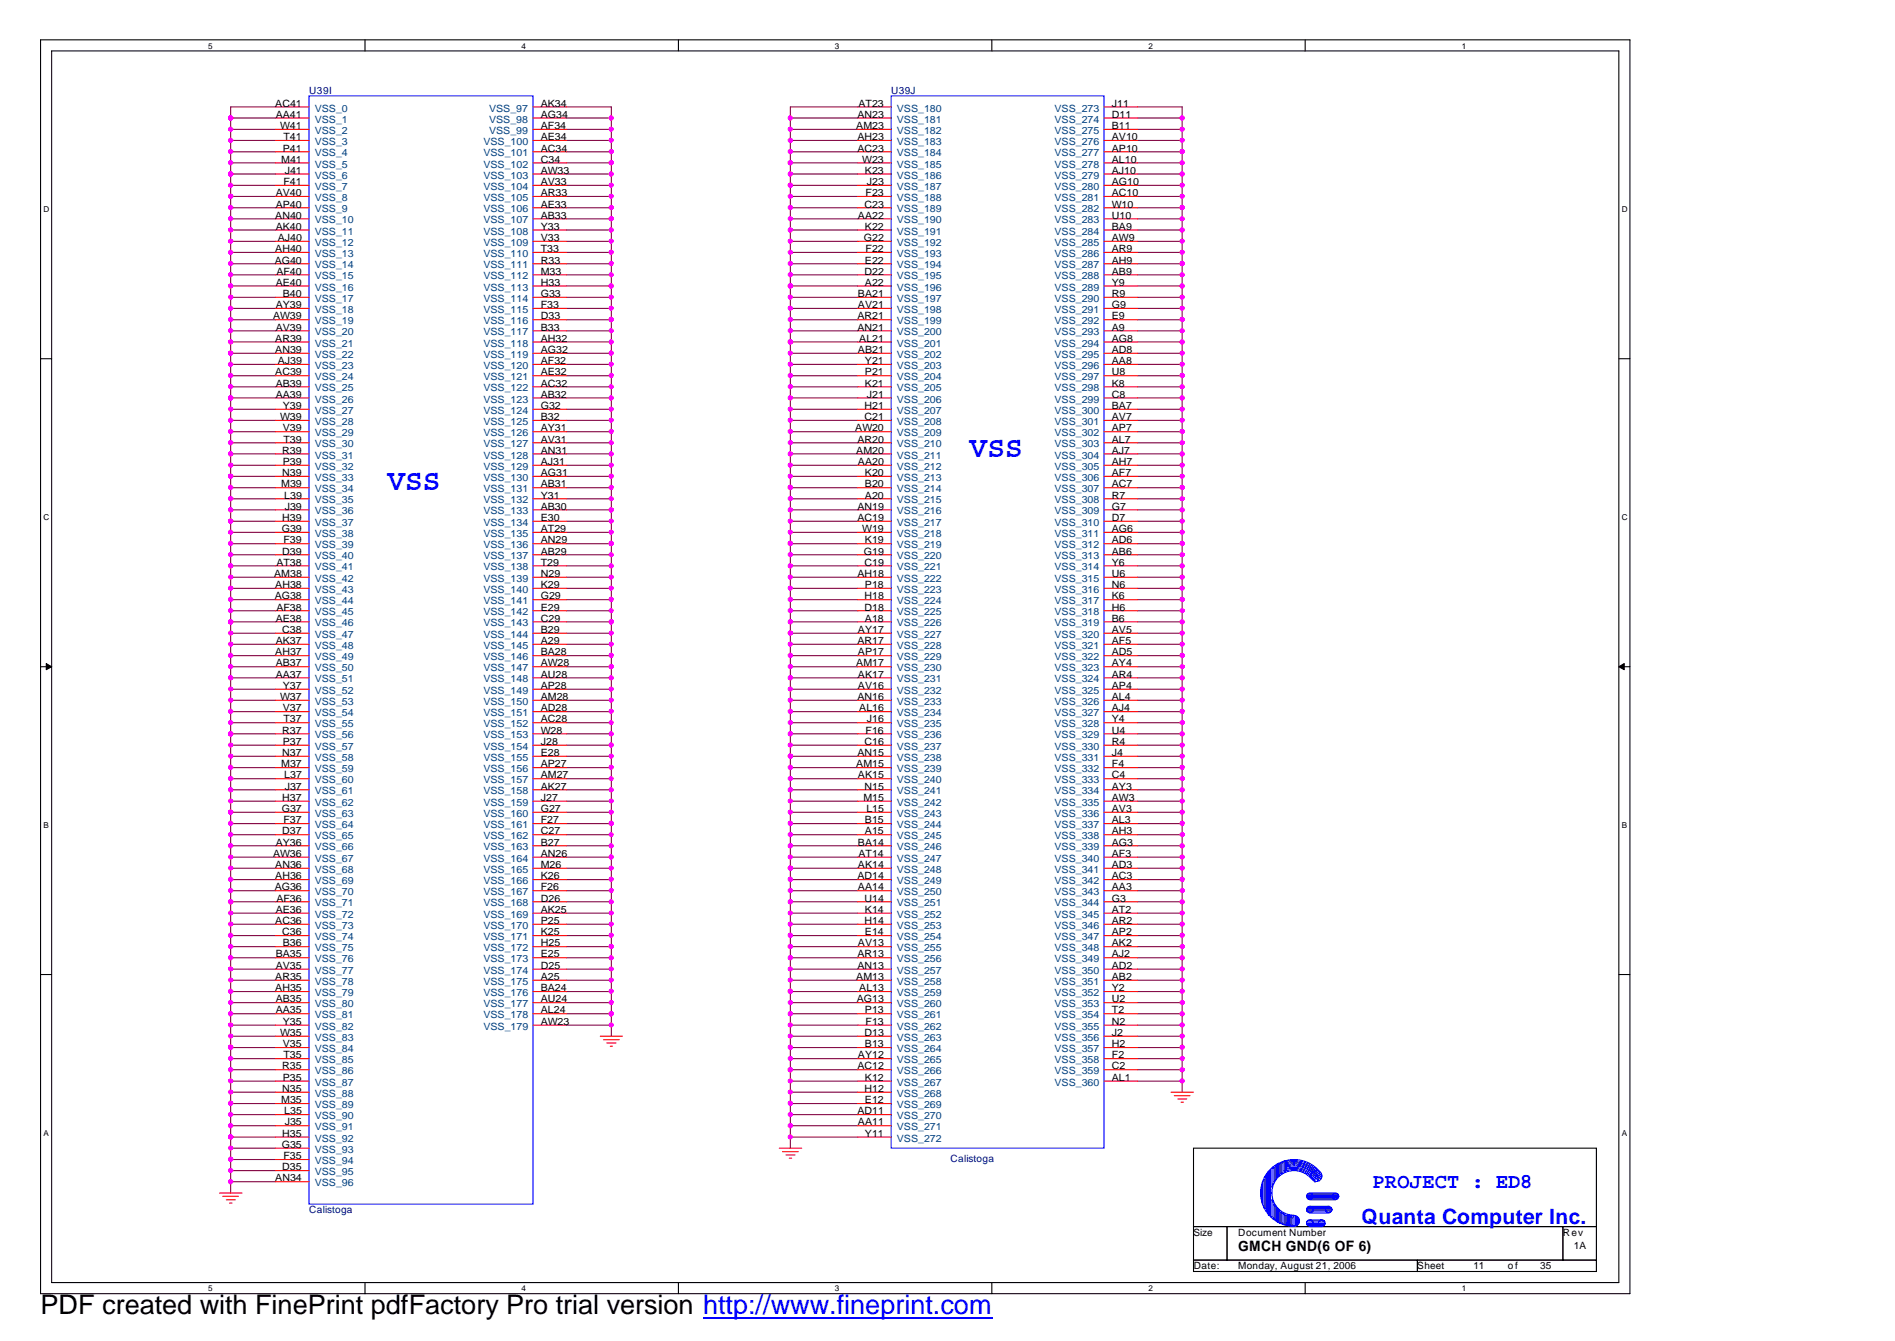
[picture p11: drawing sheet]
<svg xmlns="http://www.w3.org/2000/svg" width="297mm" height="210mm" viewBox="0 0 297 210" stroke-linecap="round" stroke-linejoin="round" font-family="sans-serif">
<defs><g id="words">
<g font-size="4.7" fill="#00f">
<text x="151.8" y="71.5">VSS</text>
<text x="60.7" y="76.7">VSS</text>
</g>
<text font-size="4.2" x="6.3" y="205.7">PDF created with FinePrint pdfFactory Pro trial version http://www.fineprint.com</text>
<g font-size="3.3" fill="#00f">
<text x="214.9" y="185.9">PROJECT : ED8</text>
<text x="213.1" y="191.6">Quanta Computer Inc.</text>
</g>
<text font-size="2.2" x="193.8" y="195.8">GMCH GND(6 OF 6)</text>
<g font-size="1.6">
<text x="43.1" y="16.7">AC41</text>
<text x="84.7" y="16.7">AK34</text>
<text x="134.4" y="16.7">AT23</text>
<text x="174.1" y="16.7">J11</text>
<text x="43.2" y="18.4">AA41</text>
<text x="43.9" y="20.2">W41</text>
<text x="44.3" y="23.7">P41</text>
<text x="44.4" y="21.9">T41</text>
<text x="84.7" y="20.2">AF34</text>
<text x="84.7" y="21.9">AE34</text>
<text x="84.7" y="23.7">AC34</text>
<text x="84.7" y="18.4">AG34</text>
<text x="134.1" y="20.2">AM23</text>
<text x="134.2" y="18.4">AN23</text>
<text x="134.2" y="21.9">AH23</text>
<text x="134.2" y="23.7">AC23</text>
<text x="174.1" y="18.4">D11</text>
<text x="174.1" y="20.2">B11</text>
<text x="174.1" y="21.9">AV10</text>
<text x="174.1" y="23.7">AP10</text>
<text x="44" y="25.5">M41</text>
<text x="44.4" y="29">F41</text>
<text x="44.6" y="27.2">J41</text>
<text x="84.7" y="25.5">C34</text>
<text x="84.7" y="27.2">AW33</text>
<text x="84.7" y="29">AV33</text>
<text x="135" y="25.5">W23</text>
<text x="135.4" y="27.2">K23</text>
<text x="135.7" y="29">J23</text>
<text x="174.1" y="29">AG10</text>
<text x="174.1" y="25.5">AL10</text>
<text x="174.1" y="27.2">AJ10</text>
<text x="43.1" y="34.2">AN40</text>
<text x="43.2" y="30.7">AV40</text>
<text x="43.2" y="32.5">AP40</text>
<text x="43.2" y="36">AK40</text>
<text x="84.7" y="30.7">AR33</text>
<text x="84.7" y="32.5">AE33</text>
<text x="84.7" y="34.2">AB33</text>
<text x="84.7" y="36">Y33</text>
<text x="134.3" y="34.2">AA22</text>
<text x="135.3" y="32.5">C23</text>
<text x="135.4" y="36">K22</text>
<text x="135.5" y="30.7">F23</text>
<text x="174.1" y="30.7">AC10</text>
<text x="174.1" y="32.5">W10</text>
<text x="174.1" y="34.2">U10</text>
<text x="174.1" y="36">BA9</text>
<text x="43" y="41.2">AG40</text>
<text x="43.1" y="39.5">AH40</text>
<text x="43.5" y="37.7">AJ40</text>
<text x="84.7" y="37.7">V33</text>
<text x="84.7" y="39.5">T33</text>
<text x="84.7" y="41.2">R33</text>
<text x="135.3" y="37.7">G22</text>
<text x="135.4" y="41.2">E22</text>
<text x="135.5" y="39.5">F22</text>
<text x="174.1" y="37.7">AW9</text>
<text x="174.1" y="39.5">AR9</text>
<text x="174.1" y="41.2">AH9</text>
<text x="43.2" y="44.7">AE40</text>
<text x="43.3" y="43">AF40</text>
<text x="44.3" y="46.5">B40</text>
<text x="84.7" y="43">M33</text>
<text x="84.7" y="44.7">H33</text>
<text x="84.7" y="46.5">G33</text>
<text x="134.3" y="46.5">BA21</text>
<text x="135.3" y="43">D22</text>
<text x="135.4" y="44.7">A22</text>
<text x="174.1" y="43">AB9</text>
<text x="174.1" y="44.7">Y9</text>
<text x="174.1" y="46.5">R9</text>
<text x="42.8" y="50">AW39</text>
<text x="43.1" y="53.5">AR39</text>
<text x="43.2" y="48.2">AY39</text>
<text x="43.2" y="51.7">AV39</text>
<text x="84.7" y="48.2">F33</text>
<text x="84.7" y="50">D33</text>
<text x="84.7" y="51.7">B33</text>
<text x="84.7" y="53.5">AH32</text>
<text x="134.2" y="50">AR21</text>
<text x="134.2" y="51.7">AN21</text>
<text x="134.3" y="48.2">AV21</text>
<text x="134.5" y="53.5">AL21</text>
<text x="174.1" y="48.2">G9</text>
<text x="174.1" y="50">E9</text>
<text x="174.1" y="51.7">A9</text>
<text x="174.1" y="53.5">AG8</text>
<text x="43.1" y="55.3">AN39</text>
<text x="43.1" y="58.8">AC39</text>
<text x="43.5" y="57">AJ39</text>
<text x="84.7" y="55.3">AG32</text>
<text x="84.7" y="57">AF32</text>
<text x="84.7" y="58.8">AE32</text>
<text x="134.3" y="55.3">AB21</text>
<text x="135.4" y="57">Y21</text>
<text x="135.4" y="58.8">P21</text>
<text x="174.1" y="55.3">AD8</text>
<text x="174.1" y="57">AA8</text>
<text x="174.1" y="58.8">U8</text>
<text x="43.2" y="60.5">AB39</text>
<text x="43.2" y="62.2">AA39</text>
<text x="43.9" y="65.8">W39</text>
<text x="44.3" y="64">Y39</text>
<text x="84.7" y="60.5">AC32</text>
<text x="84.7" y="62.2">AB32</text>
<text x="84.7" y="64">G32</text>
<text x="84.7" y="65.8">B32</text>
<text x="135.3" y="64">H21</text>
<text x="135.3" y="65.8">C21</text>
<text x="135.4" y="60.5">K21</text>
<text x="135.7" y="62.2">J21</text>
<text x="174.1" y="60.5">K8</text>
<text x="174.1" y="62.2">C8</text>
<text x="174.1" y="64">BA7</text>
<text x="174.1" y="65.8">AV7</text>
<text x="44.2" y="71">R39</text>
<text x="44.3" y="67.5">V39</text>
<text x="44.4" y="69.3">T39</text>
<text x="84.7" y="67.5">AY31</text>
<text x="84.7" y="69.3">AV31</text>
<text x="84.7" y="71">AN31</text>
<text x="133.9" y="67.5">AW20</text>
<text x="134.1" y="71">AM20</text>
<text x="134.2" y="69.3">AR20</text>
<text x="174.1" y="67.5">AP7</text>
<text x="174.1" y="69.3">AL7</text>
<text x="174.1" y="71">AJ7</text>
<text x="44" y="76.3">M39</text>
<text x="44.2" y="74.5">N39</text>
<text x="44.3" y="72.8">P39</text>
<text x="84.7" y="72.8">AJ31</text>
<text x="84.7" y="74.5">AG31</text>
<text x="84.7" y="76.3">AB31</text>
<text x="134.3" y="72.8">AA20</text>
<text x="135.4" y="74.5">K20</text>
<text x="135.4" y="76.3">B20</text>
<text x="174.1" y="72.8">AH7</text>
<text x="174.1" y="74.5">AF7</text>
<text x="174.1" y="76.3">AC7</text>
<text x="44.1" y="83.3">G39</text>
<text x="44.2" y="81.5">H39</text>
<text x="44.5" y="78">L39</text>
<text x="44.6" y="79.8">J39</text>
<text x="84.7" y="78">Y31</text>
<text x="84.7" y="79.8">AB30</text>
<text x="84.7" y="81.5">E30</text>
<text x="84.7" y="83.3">AT29</text>
<text x="134.2" y="79.8">AN19</text>
<text x="134.2" y="81.5">AC19</text>
<text x="135" y="83.3">W19</text>
<text x="135.4" y="78">A20</text>
<text x="174.1" y="78">R7</text>
<text x="174.1" y="79.8">G7</text>
<text x="174.1" y="81.5">D7</text>
<text x="174.1" y="83.3">AG6</text>
<text x="43.3" y="88.5">AT38</text>
<text x="44.2" y="86.8">D39</text>
<text x="44.4" y="85.1">F39</text>
<text x="84.7" y="85.1">AN29</text>
<text x="84.7" y="86.8">AB29</text>
<text x="84.7" y="88.5">T29</text>
<text x="135.3" y="86.8">G19</text>
<text x="135.3" y="88.5">C19</text>
<text x="135.4" y="85.1">K19</text>
<text x="174.1" y="85.1">AD6</text>
<text x="174.1" y="86.8">AB6</text>
<text x="174.1" y="88.5">Y6</text>
<text x="42.9" y="90.3">AM38</text>
<text x="43" y="93.8">AG38</text>
<text x="43.1" y="92">AH38</text>
<text x="43.3" y="95.6">AF38</text>
<text x="84.7" y="90.3">N29</text>
<text x="84.7" y="92">K29</text>
<text x="84.7" y="93.8">G29</text>
<text x="84.7" y="95.6">E29</text>
<text x="134.2" y="90.3">AH18</text>
<text x="135.3" y="93.8">H18</text>
<text x="135.3" y="95.6">D18</text>
<text x="135.4" y="92">P18</text>
<text x="174.1" y="90.3">U6</text>
<text x="174.1" y="92">N6</text>
<text x="174.1" y="93.8">K6</text>
<text x="174.1" y="95.6">H6</text>
<text x="43.2" y="97.3">AE38</text>
<text x="43.2" y="100.8">AK37</text>
<text x="44.2" y="99.1">C38</text>
<text x="84.7" y="97.3">C29</text>
<text x="84.7" y="99.1">B29</text>
<text x="84.7" y="100.8">A29</text>
<text x="134.2" y="100.8">AR17</text>
<text x="134.3" y="99.1">AY17</text>
<text x="135.4" y="97.3">A18</text>
<text x="174.1" y="97.3">B6</text>
<text x="174.1" y="99.1">AV5</text>
<text x="174.1" y="100.8">AF5</text>
<text x="43.1" y="102.6">AH37</text>
<text x="43.2" y="104.3">AB37</text>
<text x="43.2" y="106.1">AA37</text>
<text x="44.3" y="107.8">Y37</text>
<text x="84.7" y="102.6">BA28</text>
<text x="84.7" y="104.3">AW28</text>
<text x="84.7" y="106.1">AU28</text>
<text x="84.7" y="107.8">AP28</text>
<text x="134.1" y="104.3">AM17</text>
<text x="134.3" y="102.6">AP17</text>
<text x="134.3" y="106.1">AK17</text>
<text x="134.3" y="107.8">AV16</text>
<text x="174.1" y="102.6">AD5</text>
<text x="174.1" y="104.3">AY4</text>
<text x="174.1" y="106.1">AR4</text>
<text x="174.1" y="107.8">AP4</text>
<text x="43.9" y="109.6">W37</text>
<text x="44.3" y="111.4">V37</text>
<text x="44.4" y="113.1">T37</text>
<text x="84.7" y="109.6">AM28</text>
<text x="84.7" y="111.4">AD28</text>
<text x="84.7" y="113.1">AC28</text>
<text x="134.2" y="109.6">AN16</text>
<text x="134.5" y="111.4">AL16</text>
<text x="135.7" y="113.1">J16</text>
<text x="174.1" y="109.6">AL4</text>
<text x="174.1" y="111.4">AJ4</text>
<text x="174.1" y="113.1">Y4</text>
<text x="44.2" y="114.8">R37</text>
<text x="44.2" y="118.3">N37</text>
<text x="44.3" y="116.6">P37</text>
<text x="84.7" y="114.8">W28</text>
<text x="84.7" y="116.6">J28</text>
<text x="84.7" y="118.3">E28</text>
<text x="134.2" y="118.3">AN15</text>
<text x="135.3" y="116.6">C16</text>
<text x="135.5" y="114.8">F16</text>
<text x="174.1" y="114.8">U4</text>
<text x="174.1" y="116.6">R4</text>
<text x="174.1" y="118.3">J4</text>
<text x="44" y="120.1">M37</text>
<text x="44.2" y="125.4">H37</text>
<text x="44.5" y="121.8">L37</text>
<text x="44.6" y="123.6">J37</text>
<text x="84.7" y="120.1">AP27</text>
<text x="84.7" y="121.8">AM27</text>
<text x="84.7" y="123.6">AK27</text>
<text x="84.7" y="125.4">J27</text>
<text x="134.1" y="120.1">AM15</text>
<text x="134.3" y="121.8">AK15</text>
<text x="135.2" y="125.4">M15</text>
<text x="135.3" y="123.6">N15</text>
<text x="174.1" y="120.1">F4</text>
<text x="174.1" y="121.8">C4</text>
<text x="174.1" y="123.6">AY3</text>
<text x="174.1" y="125.4">AW3</text>
<text x="44.1" y="127.1">G37</text>
<text x="44.2" y="130.6">D37</text>
<text x="44.4" y="128.9">F37</text>
<text x="84.7" y="127.1">G27</text>
<text x="84.7" y="128.9">F27</text>
<text x="84.7" y="130.6">C27</text>
<text x="135.4" y="128.9">B15</text>
<text x="135.4" y="130.6">A15</text>
<text x="135.6" y="127.1">L15</text>
<text x="174.1" y="127.1">AV3</text>
<text x="174.1" y="128.9">AL3</text>
<text x="174.1" y="130.6">AH3</text>
<text x="42.8" y="134.1">AW36</text>
<text x="43.1" y="135.9">AN36</text>
<text x="43.1" y="137.6">AH36</text>
<text x="43.2" y="132.3">AY36</text>
<text x="84.7" y="132.3">B27</text>
<text x="84.7" y="134.1">AN26</text>
<text x="84.7" y="135.9">M26</text>
<text x="84.7" y="137.6">K26</text>
<text x="134.2" y="137.6">AD14</text>
<text x="134.3" y="132.3">BA14</text>
<text x="134.3" y="135.9">AK14</text>
<text x="134.4" y="134.1">AT14</text>
<text x="174.1" y="132.3">AG3</text>
<text x="174.1" y="134.1">AF3</text>
<text x="174.1" y="135.9">AD3</text>
<text x="174.1" y="137.6">AC3</text>
<text x="43" y="139.4">AG36</text>
<text x="43.2" y="142.9">AE36</text>
<text x="43.3" y="141.1">AF36</text>
<text x="84.7" y="139.4">F26</text>
<text x="84.7" y="141.1">D26</text>
<text x="84.7" y="142.9">AK25</text>
<text x="134.3" y="139.4">AA14</text>
<text x="135.3" y="141.1">U14</text>
<text x="135.4" y="142.9">K14</text>
<text x="174.1" y="139.4">AA3</text>
<text x="174.1" y="141.1">G3</text>
<text x="174.1" y="142.9">AT2</text>
<text x="43.1" y="144.6">AC36</text>
<text x="43.2" y="149.9">BA35</text>
<text x="44.2" y="146.4">C36</text>
<text x="44.3" y="148.1">B36</text>
<text x="84.7" y="144.6">P25</text>
<text x="84.7" y="146.4">K25</text>
<text x="84.7" y="148.1">H25</text>
<text x="84.7" y="149.9">E25</text>
<text x="134.2" y="149.9">AR13</text>
<text x="134.3" y="148.1">AV13</text>
<text x="135.3" y="144.6">H14</text>
<text x="135.4" y="146.4">E14</text>
<text x="174.1" y="144.6">AR2</text>
<text x="174.1" y="146.4">AP2</text>
<text x="174.1" y="148.1">AK2</text>
<text x="174.1" y="149.9">AJ2</text>
<text x="43.1" y="153.4">AR35</text>
<text x="43.1" y="155.2">AH35</text>
<text x="43.2" y="151.7">AV35</text>
<text x="84.7" y="151.7">D25</text>
<text x="84.7" y="153.4">A25</text>
<text x="84.7" y="155.2">BA24</text>
<text x="134.1" y="153.4">AM13</text>
<text x="134.2" y="151.7">AN13</text>
<text x="134.5" y="155.2">AL13</text>
<text x="174.1" y="151.7">AD2</text>
<text x="174.1" y="153.4">AB2</text>
<text x="174.1" y="155.2">Y2</text>
<text x="43.2" y="156.9">AB35</text>
<text x="43.2" y="158.6">AA35</text>
<text x="44.3" y="160.4">Y35</text>
<text x="84.7" y="156.9">AU24</text>
<text x="84.7" y="158.6">AL24</text>
<text x="84.7" y="160.4">AW23</text>
<text x="134.2" y="156.9">AG13</text>
<text x="135.4" y="158.6">P13</text>
<text x="135.5" y="160.4">F13</text>
<text x="174.1" y="156.9">U2</text>
<text x="174.1" y="158.6">T2</text>
<text x="174.1" y="160.4">N2</text>
<text x="43.9" y="162.2">W35</text>
<text x="44.2" y="167.4">R35</text>
<text x="44.3" y="163.9">V35</text>
<text x="44.4" y="165.7">T35</text>
<text x="134.2" y="167.4">AC12</text>
<text x="134.3" y="165.7">AY12</text>
<text x="135.3" y="162.2">D13</text>
<text x="135.4" y="163.9">B13</text>
<text x="174.1" y="162.2">J2</text>
<text x="174.1" y="163.9">H2</text>
<text x="174.1" y="165.7">F2</text>
<text x="174.1" y="167.4">C2</text>
<text x="44" y="172.7">M35</text>
<text x="44.2" y="170.9">N35</text>
<text x="44.3" y="169.2">P35</text>
<text x="135.3" y="170.9">H12</text>
<text x="135.4" y="169.2">K12</text>
<text x="135.4" y="172.7">E12</text>
<text x="174.1" y="169.2">AL1</text>
<text x="44.1" y="179.7">G35</text>
<text x="44.2" y="177.9">H35</text>
<text x="44.5" y="174.4">L35</text>
<text x="44.6" y="176.2">J35</text>
<text x="134.2" y="174.4">AD11</text>
<text x="134.3" y="176.2">AA11</text>
<text x="135.4" y="177.9">Y11</text>
<text x="43.1" y="184.9">AN34</text>
<text x="44.2" y="183.2">D35</text>
<text x="44.4" y="181.5">F35</text>
<text x="186.9" y="193.4">Size</text>
<text x="193.9" y="193.4">Document Number</text>
<text x="244.7" y="193.4">Rev</text>
<text x="246.4" y="195.6">1A</text>
<text x="186.9" y="198.7">Date:</text>
<text x="193.8" y="198.7">Monday, August 21, 2006</text>
<text x="221.9" y="198.7">Sheet</text>
<text x="230.7" y="198.7">11</text>
<text x="236.1" y="198.7">o f</text>
<text x="241.2" y="198.7">35</text>
</g>
<g font-size="1.6" fill="#000080">
<text x="48.4" y="14.7">U39I</text>
<text x="139.5" y="14.7">U39J</text>
<text x="148.8" y="181.9">Calistoga</text>
<text x="48.4" y="189.9">Calistoga</text>
</g>
<g font-size="1.6" fill="#004080">
<text x="49.3" y="17.5">VSS_0</text>
<text x="76.6" y="17.5">VSS_97</text>
<text x="140.4" y="17.5">VSS_180</text>
<text x="165.1" y="17.5">VSS_273</text>
<text x="49.3" y="19.2">VSS_1</text>
<text x="49.3" y="21">VSS_2</text>
<text x="49.3" y="22.7">VSS_3</text>
<text x="75.7" y="22.7">VSS_100</text>
<text x="76.6" y="21">VSS_99</text>
<text x="76.6" y="19.2">VSS_98</text>
<text x="140.4" y="19.2">VSS_181</text>
<text x="140.4" y="21">VSS_182</text>
<text x="140.4" y="22.7">VSS_183</text>
<text x="165.1" y="19.2">VSS_274</text>
<text x="165.1" y="21">VSS_275</text>
<text x="165.1" y="22.7">VSS_276</text>
<text x="49.3" y="24.5">VSS_4</text>
<text x="49.3" y="26.2">VSS_5</text>
<text x="49.3" y="28">VSS_6</text>
<text x="49.3" y="29.7">VSS_7</text>
<text x="75.7" y="24.5">VSS_101</text>
<text x="75.7" y="26.2">VSS_102</text>
<text x="75.7" y="28">VSS_103</text>
<text x="75.7" y="29.7">VSS_104</text>
<text x="140.4" y="24.5">VSS_184</text>
<text x="140.4" y="26.2">VSS_185</text>
<text x="140.4" y="28">VSS_186</text>
<text x="140.4" y="29.7">VSS_187</text>
<text x="165.1" y="29.7">VSS_280</text>
<text x="165.1" y="26.2">VSS_278</text>
<text x="165.1" y="28">VSS_279</text>
<text x="165.1" y="24.5">VSS_277</text>
<text x="49.3" y="31.5">VSS_8</text>
<text x="49.3" y="33.2">VSS_9</text>
<text x="49.3" y="35">VSS_10</text>
<text x="75.7" y="31.5">VSS_105</text>
<text x="75.7" y="33.2">VSS_106</text>
<text x="75.7" y="35">VSS_107</text>
<text x="140.4" y="31.5">VSS_188</text>
<text x="140.4" y="33.2">VSS_189</text>
<text x="140.4" y="35">VSS_190</text>
<text x="165.1" y="31.5">VSS_281</text>
<text x="165.1" y="33.2">VSS_282</text>
<text x="165.1" y="35">VSS_283</text>
<text x="49.3" y="36.7">VSS_11</text>
<text x="49.3" y="38.5">VSS_12</text>
<text x="49.3" y="40.2">VSS_13</text>
<text x="75.7" y="36.7">VSS_108</text>
<text x="75.7" y="38.5">VSS_109</text>
<text x="75.7" y="40.2">VSS_110</text>
<text x="140.4" y="36.7">VSS_191</text>
<text x="140.4" y="38.5">VSS_192</text>
<text x="140.4" y="40.2">VSS_193</text>
<text x="165.1" y="38.5">VSS_285</text>
<text x="165.1" y="40.2">VSS_286</text>
<text x="165.1" y="36.7">VSS_284</text>
<text x="49.3" y="42">VSS_14</text>
<text x="49.3" y="43.7">VSS_15</text>
<text x="49.3" y="45.5">VSS_16</text>
<text x="49.3" y="47.3">VSS_17</text>
<text x="75.7" y="42">VSS_111</text>
<text x="75.7" y="43.7">VSS_112</text>
<text x="75.7" y="45.5">VSS_113</text>
<text x="75.7" y="47.3">VSS_114</text>
<text x="140.4" y="42">VSS_194</text>
<text x="140.4" y="43.7">VSS_195</text>
<text x="140.4" y="45.5">VSS_196</text>
<text x="140.4" y="47.3">VSS_197</text>
<text x="165.1" y="42">VSS_287</text>
<text x="165.1" y="43.7">VSS_288</text>
<text x="165.1" y="45.5">VSS_289</text>
<text x="165.1" y="47.3">VSS_290</text>
<text x="49.3" y="49">VSS_18</text>
<text x="49.3" y="50.8">VSS_19</text>
<text x="49.3" y="52.5">VSS_20</text>
<text x="75.7" y="49">VSS_115</text>
<text x="75.7" y="50.8">VSS_116</text>
<text x="75.7" y="52.5">VSS_117</text>
<text x="140.4" y="49">VSS_198</text>
<text x="140.4" y="50.8">VSS_199</text>
<text x="140.4" y="52.5">VSS_200</text>
<text x="165.1" y="49">VSS_291</text>
<text x="165.1" y="50.8">VSS_292</text>
<text x="165.1" y="52.5">VSS_293</text>
<text x="49.3" y="54.2">VSS_21</text>
<text x="49.3" y="56">VSS_22</text>
<text x="49.3" y="57.8">VSS_23</text>
<text x="49.3" y="59.5">VSS_24</text>
<text x="75.7" y="54.2">VSS_118</text>
<text x="75.7" y="56">VSS_119</text>
<text x="75.7" y="57.8">VSS_120</text>
<text x="75.7" y="59.5">VSS_121</text>
<text x="140.4" y="54.2">VSS_201</text>
<text x="140.4" y="56">VSS_202</text>
<text x="140.4" y="57.8">VSS_203</text>
<text x="140.4" y="59.5">VSS_204</text>
<text x="165.1" y="54.2">VSS_294</text>
<text x="165.1" y="56">VSS_295</text>
<text x="165.1" y="57.8">VSS_296</text>
<text x="165.1" y="59.5">VSS_297</text>
<text x="49.3" y="61.3">VSS_25</text>
<text x="49.3" y="63">VSS_26</text>
<text x="49.3" y="64.8">VSS_27</text>
<text x="75.7" y="61.3">VSS_122</text>
<text x="75.7" y="63">VSS_123</text>
<text x="75.7" y="64.8">VSS_124</text>
<text x="140.4" y="61.3">VSS_205</text>
<text x="140.4" y="63">VSS_206</text>
<text x="140.4" y="64.8">VSS_207</text>
<text x="165.1" y="61.3">VSS_298</text>
<text x="165.1" y="63">VSS_299</text>
<text x="165.1" y="64.8">VSS_300</text>
<text x="49.3" y="66.5">VSS_28</text>
<text x="49.3" y="68.3">VSS_29</text>
<text x="49.3" y="70">VSS_30</text>
<text x="49.3" y="71.8">VSS_31</text>
<text x="75.7" y="66.5">VSS_125</text>
<text x="75.7" y="68.3">VSS_126</text>
<text x="75.7" y="70">VSS_127</text>
<text x="75.7" y="71.8">VSS_128</text>
<text x="140.4" y="66.5">VSS_208</text>
<text x="140.4" y="68.3">VSS_209</text>
<text x="140.4" y="70">VSS_210</text>
<text x="140.4" y="71.8">VSS_211</text>
<text x="165.1" y="66.5">VSS_301</text>
<text x="165.1" y="68.3">VSS_302</text>
<text x="165.1" y="70">VSS_303</text>
<text x="165.1" y="71.8">VSS_304</text>
<text x="49.3" y="73.5">VSS_32</text>
<text x="49.3" y="75.3">VSS_33</text>
<text x="49.3" y="77.1">VSS_34</text>
<text x="75.7" y="73.5">VSS_129</text>
<text x="75.7" y="75.3">VSS_130</text>
<text x="75.7" y="77.1">VSS_131</text>
<text x="140.4" y="73.5">VSS_212</text>
<text x="140.4" y="75.3">VSS_213</text>
<text x="140.4" y="77.1">VSS_214</text>
<text x="165.1" y="73.5">VSS_305</text>
<text x="165.1" y="75.3">VSS_306</text>
<text x="165.1" y="77.1">VSS_307</text>
<text x="49.3" y="78.8">VSS_35</text>
<text x="49.3" y="80.5">VSS_36</text>
<text x="49.3" y="82.3">VSS_37</text>
<text x="75.7" y="78.8">VSS_132</text>
<text x="75.7" y="80.5">VSS_133</text>
<text x="75.7" y="82.3">VSS_134</text>
<text x="140.4" y="78.8">VSS_215</text>
<text x="140.4" y="80.5">VSS_216</text>
<text x="140.4" y="82.3">VSS_217</text>
<text x="165.1" y="78.8">VSS_308</text>
<text x="165.1" y="80.5">VSS_309</text>
<text x="165.1" y="82.3">VSS_310</text>
<text x="49.3" y="84">VSS_38</text>
<text x="49.3" y="85.8">VSS_39</text>
<text x="49.3" y="87.6">VSS_40</text>
<text x="49.3" y="89.3">VSS_41</text>
<text x="75.7" y="84">VSS_135</text>
<text x="75.7" y="85.8">VSS_136</text>
<text x="75.7" y="87.6">VSS_137</text>
<text x="75.7" y="89.3">VSS_138</text>
<text x="140.4" y="84">VSS_218</text>
<text x="140.4" y="85.8">VSS_219</text>
<text x="140.4" y="87.6">VSS_220</text>
<text x="140.4" y="89.3">VSS_221</text>
<text x="165.1" y="84">VSS_311</text>
<text x="165.1" y="85.8">VSS_312</text>
<text x="165.1" y="87.6">VSS_313</text>
<text x="165.1" y="89.3">VSS_314</text>
<text x="49.3" y="91.1">VSS_42</text>
<text x="49.3" y="92.8">VSS_43</text>
<text x="49.3" y="94.6">VSS_44</text>
<text x="75.7" y="91.1">VSS_139</text>
<text x="75.7" y="92.8">VSS_140</text>
<text x="75.7" y="94.6">VSS_141</text>
<text x="140.4" y="91.1">VSS_222</text>
<text x="140.4" y="92.8">VSS_223</text>
<text x="140.4" y="94.6">VSS_224</text>
<text x="165.1" y="91.1">VSS_315</text>
<text x="165.1" y="92.8">VSS_316</text>
<text x="165.1" y="94.6">VSS_317</text>
<text x="49.3" y="96.3">VSS_45</text>
<text x="49.3" y="98.1">VSS_46</text>
<text x="49.3" y="99.8">VSS_47</text>
<text x="49.3" y="101.6">VSS_48</text>
<text x="75.7" y="96.3">VSS_142</text>
<text x="75.7" y="98.1">VSS_143</text>
<text x="75.7" y="99.8">VSS_144</text>
<text x="75.7" y="101.6">VSS_145</text>
<text x="140.4" y="96.3">VSS_225</text>
<text x="140.4" y="98.1">VSS_226</text>
<text x="140.4" y="99.8">VSS_227</text>
<text x="140.4" y="101.6">VSS_228</text>
<text x="165.1" y="96.3">VSS_318</text>
<text x="165.1" y="98.1">VSS_319</text>
<text x="165.1" y="99.8">VSS_320</text>
<text x="165.1" y="101.6">VSS_321</text>
<text x="49.3" y="103.3">VSS_49</text>
<text x="49.3" y="105.1">VSS_50</text>
<text x="49.3" y="106.8">VSS_51</text>
<text x="75.7" y="103.3">VSS_146</text>
<text x="75.7" y="105.1">VSS_147</text>
<text x="75.7" y="106.8">VSS_148</text>
<text x="140.4" y="103.3">VSS_229</text>
<text x="140.4" y="105.1">VSS_230</text>
<text x="140.4" y="106.8">VSS_231</text>
<text x="165.1" y="103.3">VSS_322</text>
<text x="165.1" y="105.1">VSS_323</text>
<text x="165.1" y="106.8">VSS_324</text>
<text x="49.3" y="108.6">VSS_52</text>
<text x="49.3" y="110.3">VSS_53</text>
<text x="49.3" y="112.1">VSS_54</text>
<text x="49.3" y="113.8">VSS_55</text>
<text x="75.7" y="108.6">VSS_149</text>
<text x="75.7" y="110.3">VSS_150</text>
<text x="75.7" y="112.1">VSS_151</text>
<text x="75.7" y="113.8">VSS_152</text>
<text x="140.4" y="108.6">VSS_232</text>
<text x="140.4" y="110.3">VSS_233</text>
<text x="140.4" y="112.1">VSS_234</text>
<text x="140.4" y="113.8">VSS_235</text>
<text x="165.1" y="108.6">VSS_325</text>
<text x="165.1" y="110.3">VSS_326</text>
<text x="165.1" y="112.1">VSS_327</text>
<text x="165.1" y="113.8">VSS_328</text>
<text x="49.3" y="115.6">VSS_56</text>
<text x="49.3" y="117.4">VSS_57</text>
<text x="49.3" y="119.1">VSS_58</text>
<text x="75.7" y="115.6">VSS_153</text>
<text x="75.7" y="117.4">VSS_154</text>
<text x="75.7" y="119.1">VSS_155</text>
<text x="140.4" y="115.6">VSS_236</text>
<text x="140.4" y="117.4">VSS_237</text>
<text x="140.4" y="119.1">VSS_238</text>
<text x="165.1" y="115.6">VSS_329</text>
<text x="165.1" y="117.4">VSS_330</text>
<text x="165.1" y="119.1">VSS_331</text>
<text x="49.3" y="120.9">VSS_59</text>
<text x="49.3" y="122.6">VSS_60</text>
<text x="49.3" y="124.3">VSS_61</text>
<text x="75.7" y="120.9">VSS_156</text>
<text x="75.7" y="122.6">VSS_157</text>
<text x="75.7" y="124.3">VSS_158</text>
<text x="140.4" y="120.9">VSS_239</text>
<text x="140.4" y="122.6">VSS_240</text>
<text x="140.4" y="124.3">VSS_241</text>
<text x="165.1" y="120.9">VSS_332</text>
<text x="165.1" y="122.6">VSS_333</text>
<text x="165.1" y="124.3">VSS_334</text>
<text x="49.3" y="126.1">VSS_62</text>
<text x="49.3" y="127.9">VSS_63</text>
<text x="49.3" y="129.6">VSS_64</text>
<text x="49.3" y="131.4">VSS_65</text>
<text x="75.7" y="126.1">VSS_159</text>
<text x="75.7" y="127.9">VSS_160</text>
<text x="75.7" y="129.6">VSS_161</text>
<text x="75.7" y="131.4">VSS_162</text>
<text x="140.4" y="126.1">VSS_242</text>
<text x="140.4" y="127.9">VSS_243</text>
<text x="140.4" y="129.6">VSS_244</text>
<text x="140.4" y="131.4">VSS_245</text>
<text x="165.1" y="126.1">VSS_335</text>
<text x="165.1" y="127.9">VSS_336</text>
<text x="165.1" y="129.6">VSS_337</text>
<text x="165.1" y="131.4">VSS_338</text>
<text x="49.3" y="133.1">VSS_66</text>
<text x="49.3" y="134.9">VSS_67</text>
<text x="49.3" y="136.6">VSS_68</text>
<text x="75.7" y="133.1">VSS_163</text>
<text x="75.7" y="134.9">VSS_164</text>
<text x="75.7" y="136.6">VSS_165</text>
<text x="140.4" y="133.1">VSS_246</text>
<text x="140.4" y="134.9">VSS_247</text>
<text x="140.4" y="136.6">VSS_248</text>
<text x="165.1" y="133.1">VSS_339</text>
<text x="165.1" y="134.9">VSS_340</text>
<text x="165.1" y="136.6">VSS_341</text>
<text x="49.3" y="138.4">VSS_69</text>
<text x="49.3" y="140.1">VSS_70</text>
<text x="49.3" y="141.9">VSS_71</text>
<text x="49.3" y="143.7">VSS_72</text>
<text x="75.7" y="138.4">VSS_166</text>
<text x="75.7" y="140.1">VSS_167</text>
<text x="75.7" y="141.9">VSS_168</text>
<text x="75.7" y="143.7">VSS_169</text>
<text x="140.4" y="138.4">VSS_249</text>
<text x="140.4" y="140.1">VSS_250</text>
<text x="140.4" y="141.9">VSS_251</text>
<text x="140.4" y="143.7">VSS_252</text>
<text x="165.1" y="138.4">VSS_342</text>
<text x="165.1" y="140.1">VSS_343</text>
<text x="165.1" y="141.9">VSS_344</text>
<text x="165.1" y="143.7">VSS_345</text>
<text x="49.3" y="145.4">VSS_73</text>
<text x="49.3" y="147.2">VSS_74</text>
<text x="49.3" y="148.9">VSS_75</text>
<text x="75.7" y="145.4">VSS_170</text>
<text x="75.7" y="147.2">VSS_171</text>
<text x="75.7" y="148.9">VSS_172</text>
<text x="140.4" y="145.4">VSS_253</text>
<text x="140.4" y="147.2">VSS_254</text>
<text x="140.4" y="148.9">VSS_255</text>
<text x="165.1" y="145.4">VSS_346</text>
<text x="165.1" y="147.2">VSS_347</text>
<text x="165.1" y="148.9">VSS_348</text>
<text x="49.3" y="150.6">VSS_76</text>
<text x="49.3" y="152.4">VSS_77</text>
<text x="49.3" y="154.1">VSS_78</text>
<text x="49.3" y="155.9">VSS_79</text>
<text x="75.7" y="150.6">VSS_173</text>
<text x="75.7" y="152.4">VSS_174</text>
<text x="75.7" y="154.1">VSS_175</text>
<text x="75.7" y="155.9">VSS_176</text>
<text x="140.4" y="150.6">VSS_256</text>
<text x="140.4" y="152.4">VSS_257</text>
<text x="140.4" y="154.1">VSS_258</text>
<text x="140.4" y="155.9">VSS_259</text>
<text x="165.1" y="150.6">VSS_349</text>
<text x="165.1" y="152.4">VSS_350</text>
<text x="165.1" y="154.1">VSS_351</text>
<text x="165.1" y="155.9">VSS_352</text>
<text x="49.3" y="157.7">VSS_80</text>
<text x="49.3" y="159.4">VSS_81</text>
<text x="49.3" y="161.2">VSS_82</text>
<text x="75.7" y="157.7">VSS_177</text>
<text x="75.7" y="159.4">VSS_178</text>
<text x="75.7" y="161.2">VSS_179</text>
<text x="140.4" y="157.7">VSS_260</text>
<text x="140.4" y="159.4">VSS_261</text>
<text x="140.4" y="161.2">VSS_262</text>
<text x="165.1" y="157.7">VSS_353</text>
<text x="165.1" y="159.4">VSS_354</text>
<text x="165.1" y="161.2">VSS_355</text>
<text x="49.3" y="162.9">VSS_83</text>
<text x="49.3" y="164.7">VSS_84</text>
<text x="49.3" y="166.4">VSS_85</text>
<text x="140.4" y="162.9">VSS_263</text>
<text x="140.4" y="164.7">VSS_264</text>
<text x="140.4" y="166.4">VSS_265</text>
<text x="165.1" y="162.9">VSS_356</text>
<text x="165.1" y="164.7">VSS_357</text>
<text x="165.1" y="166.4">VSS_358</text>
<text x="49.3" y="168.2">VSS_86</text>
<text x="49.3" y="169.9">VSS_87</text>
<text x="49.3" y="171.7">VSS_88</text>
<text x="49.3" y="173.5">VSS_89</text>
<text x="140.4" y="168.2">VSS_266</text>
<text x="140.4" y="169.9">VSS_267</text>
<text x="140.4" y="171.7">VSS_268</text>
<text x="140.4" y="173.5">VSS_269</text>
<text x="165.1" y="168.2">VSS_359</text>
<text x="165.1" y="169.9">VSS_360</text>
<text x="49.3" y="175.2">VSS_90</text>
<text x="49.3" y="176.9">VSS_91</text>
<text x="49.3" y="178.7">VSS_92</text>
<text x="140.4" y="175.2">VSS_270</text>
<text x="140.4" y="176.9">VSS_271</text>
<text x="140.4" y="178.7">VSS_272</text>
<text x="49.3" y="180.4">VSS_93</text>
<text x="49.3" y="182.2">VSS_94</text>
<text x="49.3" y="184">VSS_95</text>
<text x="49.3" y="185.7">VSS_96</text>
</g>
<g font-size="1.3">
<text x="32.6" y="7.6">5</text>
<text x="81.7" y="7.6">4</text>
<text x="130.7" y="7.6">3</text>
<text x="179.8" y="7.6">2</text>
<text x="228.9" y="7.6">1</text>
<text x="6.8" y="33.2">D</text>
<text x="253.9" y="33.2">D</text>
<text x="6.8" y="81.4">C</text>
<text x="253.9" y="81.4">C</text>
<text x="6.8" y="129.6">B</text>
<text x="253.9" y="129.6">B</text>
<text x="6.8" y="177.8">A</text>
<text x="253.9" y="177.8">A</text>
<text x="32.6" y="202.1">5</text>
<text x="81.7" y="202.1">4</text>
<text x="130.7" y="202.1">3</text>
<text x="179.8" y="202.1">2</text>
<text x="228.9" y="202.1">1</text>
</g>
</g></defs>
<g fill="none" stroke="#000" stroke-width=".17">
<path d="M6.3 6.2h248.9v196.3h-248.9zM8.1 8h245.3v192.8h-245.3zM57.1 6.2v1.8M106.2 6.2v1.8M155.3 6.2v1.8M204.3 6.2v1.8M6.3 56.1h1.8M253.4 56.1h1.8M6.3 104.4h1.8M253.4 104.4h1.8M6.3 152.5h1.8M253.4 152.5h1.8"/>
<path d="M186.9 179.7h63v12.3h-63zM186.9 192h5.2v5.2h-5.2zM186.9 197.2h35v1.8h-35zM192.1 192h52.6v5.2h-52.6zM221.9 197.2h28v1.8h-28zM244.7 192h5.2v5.2h-5.2zM57.1 200.8v1.7M106.2 200.8v1.7M155.3 200.8v1.7M204.3 200.8v1.7"/>
</g>
<g fill="#000" stroke="#000" stroke-width=".16">
<path d="M7.2 103.9l.9 .5-.9 .4z" fill-rule="evenodd"/>
<path d="M253.4 104.4l.9-.5v.9z" fill-rule="evenodd"/>
</g>
<g fill="none" stroke="#800040" stroke-width=".17">
<path d="M36.1 18.5h7M43.1 16.7h-7v170M88.7 16.7h7v145.5M88.7 18.5h7M123.7 18.5h10.6M134.3 16.7h-10.6v163M178.1 16.7h7v154.3M178.1 18.5h7M36.1 20.2h7M36.1 22h7M36.1 23.8h7M36.1 25.5h7"/>
<path d="M36.1 27.2h7M36.1 29h7M36.1 30.7h7M36.1 32.5h7M36.1 34.3h7M36.1 36h7M36.1 37.8h7M36.1 39.5h7M88.7 20.2h7M88.7 22h7M88.7 23.8h7M88.7 25.5h7"/>
<path d="M88.7 27.2h7M88.7 29h7M88.7 30.7h7M88.7 32.5h7M88.7 34.3h7M88.7 36h7M88.7 37.8h7M88.7 39.5h7M123.7 20.2h10.6M123.7 22h10.6M123.7 23.8h10.6M123.7 25.5h10.6"/>
<path d="M123.7 27.2h10.6M123.7 29h10.6M123.7 30.7h10.6M123.7 32.5h10.6M123.7 34.3h10.6M123.7 36h10.6M123.7 37.8h10.6M123.7 39.5h10.6M178.1 20.2h7M178.1 22h7M178.1 23.8h7M178.1 25.5h7"/>
<path d="M178.1 27.2h7M178.1 29h7M178.1 30.7h7M178.1 32.5h7M178.1 34.3h7M178.1 36h7M178.1 37.8h7M178.1 39.5h7M36.1 41.3h7M36.1 43h7M36.1 44.8h7M36.1 46.5h7"/>
<path d="M36.1 48.3h7M36.1 50.1h7M36.1 51.8h7M36.1 53.5h7M36.1 55.3h7M36.1 57h7M36.1 58.8h7M88.7 41.3h7M88.7 43h7M88.7 44.8h7M88.7 46.5h7M88.7 48.3h7"/>
<path d="M88.7 50.1h7M88.7 51.8h7M88.7 53.5h7M88.7 55.3h7M88.7 57h7M88.7 58.8h7M123.7 41.3h10.6M123.7 43h10.6M123.7 44.8h10.6M123.7 46.5h10.6M123.7 48.3h10.6M123.7 50.1h10.6"/>
<path d="M123.7 51.8h10.6M123.7 53.5h10.6M123.7 55.3h10.6M123.7 57h10.6M123.7 58.8h10.6M178.1 41.3h7M178.1 43h7M178.1 44.8h7M178.1 46.5h7M178.1 48.3h7M178.1 50.1h7M178.1 51.8h7"/>
<path d="M178.1 53.5h7M178.1 55.3h7M178.1 57h7M178.1 58.8h7M36.1 60.6h7M36.1 62.3h7M36.1 64.1h7M36.1 65.8h7M36.1 67.6h7M36.1 69.3h7M36.1 71h7M36.1 72.8h7"/>
<path d="M36.1 74.6h7M36.1 76.3h7M36.1 78.1h7M36.1 79.8h7M88.7 60.6h7M88.7 62.3h7M88.7 64.1h7M88.7 65.8h7M88.7 67.6h7M88.7 69.3h7M88.7 71h7M88.7 72.8h7"/>
<path d="M88.7 74.6h7M88.7 76.3h7M88.7 78.1h7M88.7 79.8h7M123.7 60.6h10.6M123.7 62.3h10.6M123.7 64.1h10.6M123.7 65.8h10.6M123.7 67.6h10.6M123.7 69.3h10.6M123.7 71h10.6M123.7 72.8h10.6"/>
<path d="M123.7 74.6h10.6M123.7 76.3h10.6M123.7 78.1h10.6M123.7 79.8h10.6M178.1 60.6h7M178.1 62.3h7M178.1 64.1h7M178.1 65.8h7M178.1 67.6h7M178.1 69.3h7M178.1 71h7M178.1 72.8h7"/>
<path d="M178.1 74.6h7M178.1 76.3h7M178.1 78.1h7M178.1 79.8h7M36.1 81.6h7M36.1 83.3h7M36.1 85.1h7M36.1 86.8h7M36.1 88.6h7M36.1 90.4h7M36.1 92.1h7M36.1 93.9h7"/>
<path d="M36.1 95.6h7M36.1 97.3h7M36.1 99.1h7M88.7 81.6h7M88.7 83.3h7M88.7 85.1h7M88.7 86.8h7M88.7 88.6h7M88.7 90.4h7M88.7 92.1h7M88.7 93.9h7M88.7 95.6h7"/>
<path d="M88.7 97.3h7M88.7 99.1h7M123.7 81.6h10.6M123.7 83.3h10.6M123.7 85.1h10.6M123.7 86.8h10.6M123.7 88.6h10.6M123.7 90.4h10.6M123.7 92.1h10.6M123.7 93.9h10.6M123.7 95.6h10.6M123.7 97.3h10.6"/>
<path d="M123.7 99.1h10.6M178.1 81.6h7M178.1 83.3h7M178.1 85.1h7M178.1 86.8h7M178.1 88.6h7M178.1 90.4h7M178.1 92.1h7M178.1 93.9h7M178.1 95.6h7M178.1 97.3h7M178.1 99.1h7"/>
<path d="M36.1 100.9h7M36.1 102.6h7M36.1 104.4h7M36.1 106.1h7M36.1 107.9h7M36.1 109.6h7M36.1 111.4h7M36.1 113.1h7M36.1 114.9h7M36.1 116.6h7M36.1 118.4h7M88.7 100.9h7"/>
<path d="M88.7 102.6h7M88.7 104.4h7M88.7 106.1h7M88.7 107.9h7M88.7 109.6h7M88.7 111.4h7M88.7 113.1h7M88.7 114.9h7M88.7 116.6h7M88.7 118.4h7M123.7 100.9h10.6M123.7 102.6h10.6"/>
<path d="M123.7 104.4h10.6M123.7 106.1h10.6M123.7 107.9h10.6M123.7 109.6h10.6M123.7 111.4h10.6M123.7 113.1h10.6M123.7 114.9h10.6M123.7 116.6h10.6M123.7 118.4h10.6M178.1 100.9h7M178.1 102.6h7M178.1 104.4h7"/>
<path d="M178.1 106.1h7M178.1 107.9h7M178.1 109.6h7M178.1 111.4h7M178.1 113.1h7M178.1 114.9h7M178.1 116.6h7M178.1 118.4h7M36.1 120.2h7M36.1 121.9h7M36.1 123.6h7M36.1 125.4h7"/>
<path d="M36.1 127.1h7M36.1 128.9h7M36.1 130.7h7M36.1 132.4h7M36.1 134.2h7M36.1 135.9h7M36.1 137.7h7M36.1 139.4h7M88.7 120.2h7M88.7 121.9h7M88.7 123.6h7M88.7 125.4h7"/>
<path d="M88.7 127.1h7M88.7 128.9h7M88.7 130.7h7M88.7 132.4h7M88.7 134.2h7M88.7 135.9h7M88.7 137.7h7M88.7 139.4h7M123.7 120.2h10.6M123.7 121.9h10.6M123.7 123.6h10.6M123.7 125.4h10.6"/>
<path d="M123.7 127.1h10.6M123.7 128.9h10.6M123.7 130.7h10.6M123.7 132.4h10.6M123.7 134.2h10.6M123.7 135.9h10.6M123.7 137.7h10.6M123.7 139.4h10.6M178.1 120.2h7M178.1 121.9h7M178.1 123.6h7M178.1 125.4h7"/>
<path d="M178.1 127.1h7M178.1 128.9h7M178.1 130.7h7M178.1 132.4h7M178.1 134.2h7M178.1 135.9h7M178.1 137.7h7M178.1 139.4h7M36.1 141.2h7M36.1 142.9h7M36.1 144.7h7M36.1 146.4h7"/>
<path d="M36.1 148.2h7M36.1 149.9h7M36.1 151.7h7M36.1 153.4h7M36.1 155.2h7M36.1 156.9h7M36.1 158.7h7M88.7 141.2h7M88.7 142.9h7M88.7 144.7h7M88.7 146.4h7M88.7 148.2h7"/>
<path d="M88.7 149.9h7M88.7 151.7h7M88.7 153.4h7M88.7 155.2h7M88.7 156.9h7M88.7 158.7h7M123.7 141.2h10.6M123.7 142.9h10.6M123.7 144.7h10.6M123.7 146.4h10.6M123.7 148.2h10.6M123.7 149.9h10.6"/>
<path d="M123.7 151.7h10.6M123.7 153.4h10.6M123.7 155.2h10.6M123.7 156.9h10.6M123.7 158.7h10.6M178.1 141.2h7M178.1 142.9h7M178.1 144.7h7M178.1 146.4h7M178.1 148.2h7M178.1 149.9h7M178.1 151.7h7"/>
<path d="M178.1 153.4h7M178.1 155.2h7M178.1 156.9h7M178.1 158.7h7M36.1 160.5h7M36.1 162.2h7M36.1 164h7M36.1 165.7h7M36.1 167.4h7M36.1 169.2h7M36.1 171h7M36.1 172.7h7"/>
<path d="M36.1 174.5h7M36.1 176.2h7M36.1 178h7M36.1 179.7h7M88.7 160.5h7M123.7 160.5h10.6M123.7 162.2h10.6M123.7 164h10.6M123.7 165.7h10.6M123.7 167.4h10.6M123.7 169.2h10.6M123.7 171h10.6"/>
<path d="M123.7 172.7h10.6M123.7 174.5h10.6M123.7 176.2h10.6M123.7 178h10.6M178.1 160.5h7M178.1 162.2h7M178.1 164h7M178.1 165.7h7M178.1 167.4h7M178.1 169.2h7M36.1 181.5h7M36.1 183.2h7"/>
<path d="M36.1 185h7"/>
</g>
<g fill="none" stroke="#f00" stroke-width=".17">
<path d="M43.1 16.7h5.3M43.1 18.5h5.3M83.4 16.7h5.3M83.4 18.5h5.3M134.3 16.7h5.2M134.3 18.5h5.2M172.8 16.7h5.3M172.8 18.5h5.3M43.1 20.2h5.3M43.1 22h5.3M43.1 23.8h5.3M43.1 25.5h5.3"/>
<path d="M43.1 27.2h5.3M43.1 29h5.3M43.1 30.7h5.3M43.1 32.5h5.3M43.1 34.3h5.3M43.1 36h5.3M43.1 37.8h5.3M43.1 39.5h5.3M83.4 20.2h5.3M83.4 22h5.3M83.4 23.8h5.3M83.4 25.5h5.3"/>
<path d="M83.4 27.2h5.3M83.4 29h5.3M83.4 30.7h5.3M83.4 32.5h5.3M83.4 34.3h5.3M83.4 36h5.3M83.4 37.8h5.3M83.4 39.5h5.3M134.3 20.2h5.2M134.3 22h5.2M134.3 23.8h5.2M134.3 25.5h5.2"/>
<path d="M134.3 27.2h5.2M134.3 29h5.2M134.3 30.7h5.2M134.3 32.5h5.2M134.3 34.3h5.2M134.3 36h5.2M134.3 37.8h5.2M134.3 39.5h5.2M172.8 20.2h5.3M172.8 22h5.3M172.8 23.8h5.3M172.8 25.5h5.3"/>
<path d="M172.8 27.2h5.3M172.8 29h5.3M172.8 30.7h5.3M172.8 32.5h5.3M172.8 34.3h5.3M172.8 36h5.3M172.8 37.8h5.3M172.8 39.5h5.3M43.1 41.3h5.3M43.1 43h5.3M43.1 44.8h5.3M43.1 46.5h5.3"/>
<path d="M43.1 48.3h5.3M43.1 50.1h5.3M43.1 51.8h5.3M43.1 53.5h5.3M43.1 55.3h5.3M43.1 57h5.3M43.1 58.8h5.3M83.4 41.3h5.3M83.4 43h5.3M83.4 44.8h5.3M83.4 46.5h5.3M83.4 48.3h5.3"/>
<path d="M83.4 50.1h5.3M83.4 51.8h5.3M83.4 53.5h5.3M83.4 55.3h5.3M83.4 57h5.3M83.4 58.8h5.3M134.3 41.3h5.2M134.3 43h5.2M134.3 44.8h5.2M134.3 46.5h5.2M134.3 48.3h5.2M134.3 50.1h5.2"/>
<path d="M134.3 51.8h5.2M134.3 53.5h5.2M134.3 55.3h5.2M134.3 57h5.2M134.3 58.8h5.2M172.8 41.3h5.3M172.8 43h5.3M172.8 44.8h5.3M172.8 46.5h5.3M172.8 48.3h5.3M172.8 50.1h5.3M172.8 51.8h5.3"/>
<path d="M172.8 53.5h5.3M172.8 55.3h5.3M172.8 57h5.3M172.8 58.8h5.3M43.1 60.6h5.3M43.1 62.3h5.3M43.1 64.1h5.3M43.1 65.8h5.3M43.1 67.6h5.3M43.1 69.3h5.3M43.1 71h5.3M43.1 72.8h5.3"/>
<path d="M43.1 74.6h5.3M43.1 76.3h5.3M43.1 78.1h5.3M43.1 79.8h5.3M83.4 60.6h5.3M83.4 62.3h5.3M83.4 64.1h5.3M83.4 65.8h5.3M83.4 67.6h5.3M83.4 69.3h5.3M83.4 71h5.3M83.4 72.8h5.3"/>
<path d="M83.4 74.6h5.3M83.4 76.3h5.3M83.4 78.1h5.3M83.4 79.8h5.3M134.3 60.6h5.2M134.3 62.3h5.2M134.3 64.1h5.2M134.3 65.8h5.2M134.3 67.6h5.2M134.3 69.3h5.2M134.3 71h5.2M134.3 72.8h5.2"/>
<path d="M134.3 74.6h5.2M134.3 76.3h5.2M134.3 78.1h5.2M134.3 79.8h5.2M172.8 60.6h5.3M172.8 62.3h5.3M172.8 64.1h5.3M172.8 65.8h5.3M172.8 67.6h5.3M172.8 69.3h5.3M172.8 71h5.3M172.8 72.8h5.3"/>
<path d="M172.8 74.6h5.3M172.8 76.3h5.3M172.8 78.1h5.3M172.8 79.8h5.3M43.1 81.6h5.3M43.1 83.3h5.3M43.1 85.1h5.3M43.1 86.8h5.3M43.1 88.6h5.3M43.1 90.4h5.3M43.1 92.1h5.3M43.1 93.9h5.3"/>
<path d="M43.1 95.6h5.3M43.1 97.3h5.3M43.1 99.1h5.3M83.4 81.6h5.3M83.4 83.3h5.3M83.4 85.1h5.3M83.4 86.8h5.3M83.4 88.6h5.3M83.4 90.4h5.3M83.4 92.1h5.3M83.4 93.9h5.3M83.4 95.6h5.3"/>
<path d="M83.4 97.3h5.3M83.4 99.1h5.3M134.3 81.6h5.2M134.3 83.3h5.2M134.3 85.1h5.2M134.3 86.8h5.2M134.3 88.6h5.2M134.3 90.4h5.2M134.3 92.1h5.2M134.3 93.9h5.2M134.3 95.6h5.2M134.3 97.3h5.2"/>
<path d="M134.3 99.1h5.2M172.8 81.6h5.3M172.8 83.3h5.3M172.8 85.1h5.3M172.8 86.8h5.3M172.8 88.6h5.3M172.8 90.4h5.3M172.8 92.1h5.3M172.8 93.9h5.3M172.8 95.6h5.3M172.8 97.3h5.3M172.8 99.1h5.3"/>
<path d="M43.1 100.9h5.3M43.1 102.6h5.3M43.1 104.4h5.3M43.1 106.1h5.3M43.1 107.9h5.3M43.1 109.6h5.3M43.1 111.4h5.3M43.1 113.1h5.3M43.1 114.9h5.3M43.1 116.6h5.3M43.1 118.4h5.3M83.4 100.9h5.3"/>
<path d="M83.4 102.6h5.3M83.4 104.4h5.3M83.4 106.1h5.3M83.4 107.9h5.3M83.4 109.6h5.3M83.4 111.4h5.3M83.4 113.1h5.3M83.4 114.9h5.3M83.4 116.6h5.3M83.4 118.4h5.3M134.3 100.9h5.2M134.3 102.6h5.2"/>
<path d="M134.3 104.4h5.2M134.3 106.1h5.2M134.3 107.9h5.2M134.3 109.6h5.2M134.3 111.4h5.2M134.3 113.1h5.2M134.3 114.9h5.2M134.3 116.6h5.2M134.3 118.4h5.2M172.8 100.9h5.3M172.8 102.6h5.3M172.8 104.4h5.3"/>
<path d="M172.8 106.1h5.3M172.8 107.9h5.3M172.8 109.6h5.3M172.8 111.4h5.3M172.8 113.1h5.3M172.8 114.9h5.3M172.8 116.6h5.3M172.8 118.4h5.3M43.1 120.2h5.3M43.1 121.9h5.3M43.1 123.6h5.3M43.1 125.4h5.3"/>
<path d="M43.1 127.1h5.3M43.1 128.9h5.3M43.1 130.7h5.3M43.1 132.4h5.3M43.1 134.2h5.3M43.1 135.9h5.3M43.1 137.7h5.3M43.1 139.4h5.3M83.4 120.2h5.3M83.4 121.9h5.3M83.4 123.6h5.3M83.4 125.4h5.3"/>
<path d="M83.4 127.1h5.3M83.4 128.9h5.3M83.4 130.7h5.3M83.4 132.4h5.3M83.4 134.2h5.3M83.4 135.9h5.3M83.4 137.7h5.3M83.4 139.4h5.3M134.3 120.2h5.2M134.3 121.9h5.2M134.3 123.6h5.2M134.3 125.4h5.2"/>
<path d="M134.3 127.1h5.2M134.3 128.9h5.2M134.3 130.7h5.2M134.3 132.4h5.2M134.3 134.2h5.2M134.3 135.9h5.2M134.3 137.7h5.2M134.3 139.4h5.2M172.8 120.2h5.3M172.8 121.9h5.3M172.8 123.6h5.3M172.8 125.4h5.3"/>
<path d="M172.8 127.1h5.3M172.8 128.9h5.3M172.8 130.7h5.3M172.8 132.4h5.3M172.8 134.2h5.3M172.8 135.9h5.3M172.8 137.7h5.3M172.8 139.4h5.3M43.1 141.2h5.3M43.1 142.9h5.3M43.1 144.7h5.3M43.1 146.4h5.3"/>
<path d="M43.1 148.2h5.3M43.1 149.9h5.3M43.1 151.7h5.3M43.1 153.4h5.3M43.1 155.2h5.3M43.1 156.9h5.3M43.1 158.7h5.3M83.4 141.2h5.3M83.4 142.9h5.3M83.4 144.7h5.3M83.4 146.4h5.3M83.4 148.2h5.3"/>
<path d="M83.4 149.9h5.3M83.4 151.7h5.3M83.4 153.4h5.3M83.4 155.2h5.3M83.4 156.9h5.3M83.4 158.7h5.3M134.3 141.2h5.2M134.3 142.9h5.2M134.3 144.7h5.2M134.3 146.4h5.2M134.3 148.2h5.2M134.3 149.9h5.2"/>
<path d="M134.3 151.7h5.2M134.3 153.4h5.2M134.3 155.2h5.2M134.3 156.9h5.2M134.3 158.7h5.2M172.8 141.2h5.3M172.8 142.9h5.3M172.8 144.7h5.3M172.8 146.4h5.3M172.8 148.2h5.3M172.8 149.9h5.3M172.8 151.7h5.3"/>
<path d="M172.8 153.4h5.3M172.8 155.2h5.3M172.8 156.9h5.3M172.8 158.7h5.3M43.1 162.2h5.3M43.1 179.7h5.3M43.1 171h5.3M43.1 160.5h5.3M43.1 164h5.3M43.1 165.7h5.3M43.1 167.4h5.3M43.1 169.2h5.3"/>
<path d="M43.1 172.7h5.3M43.1 174.5h5.3M43.1 176.2h5.3M43.1 178h5.3M83.4 160.5h5.3M94 162.2h3.5M94.5 162.7h2.4M95 163.3h1.4M95.5 163.8h.4M122 179.7h3.5M134.3 162.2h5.2M134.3 171h5.2"/>
<path d="M134.3 160.5h5.2M134.3 164h5.2M134.3 165.7h5.2M134.3 167.4h5.2M134.3 169.2h5.2M134.3 172.7h5.2M134.3 174.5h5.2M134.3 176.2h5.2M134.3 178h5.2M172.8 162.2h5.3M172.8 160.5h5.3M172.8 164h5.3"/>
<path d="M172.8 165.7h5.3M172.8 167.4h5.3M172.8 169.2h5.3M183.3 171h3.6M183.9 171.5h2.4M184.4 172h1.4M184.9 172.5h.4M34.4 186.7h3.5M34.9 187.3h2.4M35.4 187.8h1.4M35.9 188.3h.4M43.1 181.5h5.3"/>
<path d="M43.1 183.2h5.3M43.1 185h5.3M122.5 180.3h2.5M123.1 180.8h1.4M123.6 181.3h.4"/>
</g>
<g fill="none" stroke="#00f" stroke-width=".17">
<path d="M48.4 15h35v173.5h-35zM139.5 15h33.3v164.7h-33.3zM197.5 185.5v2.5l.2 .5v-3.5l.2-.4v4.4l.2 .2v-4.9l.1-.3v5.5l.2 .2v-6l.2-.1v6.7M199.1 182.9v3l.2-.6v-2.4l.2-.2v2.3l.1-.2v-2.3l.2-.2v2.2l.2-.2v-2.1h.2v1.9l.2-.1v-1.8l.1-.2v1.7l.2-.1v-1.6l.2-.2v1.8M201.2 183.3l1.4-.2a3.7 3.7 0 0 1 3.2 1.9M201.2 183.1l1.4-.2a3.7 3.7 0 0 1 3.4 2.1M201.2 182.9a4.1 4.1 0 0 1 4.8 1.7M201.2 182.7a4.2 4.2 0 0 1 5.1 2.1M201.2 182.6a4.4 4.4 0 0 1 5.3 2.2M201.2 182.4a4.5 4.5 0 0 1 5.3 2.1M201.2 182.2a4.8 4.8 0 0 1 5.5 2.3M201.2 190v1.7h-.2v-1.7l-.1-.1v1.8l-.2-.2v-1.6l-.2-.2v1.8h-.1v-2l-.2-.1v1.9h-.2v-2.1l-.2-.2v2.1l-.2-.2v-2.1l-.1-.3v2.3l-.2-.2v-2.5l-.2-.3v2.6h-.2v-7.2l-.1 .2v6.9"/>
<path d="M201.2 190.3h.2v1.4h.2v-1.4h.2v1.5h-.4l.5-1.5v1.5l.2-.1v-1.4l.2 .3v1.2h.1v-1.4h.2v1.4h.2v-1.4h.2v1.4l.2-.1v-1.1l.1 .2v.7M201.2 181.7v1.7l-.2-.2v-1.4zM201.3 182l1.3-.2a4.9 4.9 0 0 1 4.2 2.5M201.3 181.8l1.3-.1a5 5 0 0 1 4.3 2.4M201.4 181.8v1.4M204.7 186.9h4.8v.2h-4.9v.2h5l-.1 .1h-4.8l.2 .2h4.6M204.7 191.1h2.6v.2h-2.7v.2h2.9l-.2 .2h-2.7l.3 .1h2.4M204.7 189h3.7v.2h-3.7l-.1 .2h4l-.2 .1h-3.8l.3 .2h3.3M205.1 190.9h1.9M205.1 192h1.9M205.1 189.9h3M205.1 188.8h3"/>
<path d="M205.1 187.8h4M205.1 186.7h4M205.3 184.5a3.5 3.5 0 0 0-3.9-1.1 3.5 3.5 0 0 0-2.3 3.4v-.1a3.5 3.5 0 0 0 3.5 3.5M206.7 183.5a5.2 5.2 0 0 0-5.8-1.7 5.2 5.2 0 0 0-3.5 5v-.1a5.2 5.2 0 0 0 5.2 5.3"/>
<circle cx="202.6" cy="191.1" r=".85"/>
<circle cx="205.1" cy="187.2" r=".51"/>
<circle cx="205.1" cy="191.4" r=".51"/>
<circle cx="205.1" cy="189.3" r=".51"/>
<circle cx="206.1" cy="184.1" r=".85"/>
<circle cx="207" cy="191.4" r=".51"/>
<circle cx="208" cy="189.3" r=".51"/>
<circle cx="209.1" cy="187.2" r=".51"/>
</g>
<g fill="#f0f" stroke="#f0f" stroke-width=".17">
<circle cx="36.1" cy="18.5" r=".34"/>
<circle cx="36.1" cy="27.2" r=".34"/>
<circle cx="36.1" cy="29" r=".33"/>
<circle cx="36.1" cy="30.7" r=".33"/>
<circle cx="36.1" cy="51.8" r=".33"/>
<circle cx="36.1" cy="53.5" r=".34"/>
<circle cx="36.1" cy="55.3" r=".33"/>
<circle cx="36.1" cy="62.3" r=".34"/>
<circle cx="36.1" cy="69.3" r=".33"/>
<circle cx="36.1" cy="72.8" r=".33"/>
<circle cx="36.1" cy="74.5" r=".33"/>
<circle cx="36.1" cy="76.3" r=".34"/>
<circle cx="36.1" cy="78.1" r=".33"/>
<circle cx="36.1" cy="79.8" r=".34"/>
<circle cx="36.1" cy="81.6" r=".33"/>
<circle cx="36.1" cy="95.6" r=".33"/>
<circle cx="36.1" cy="97.3" r=".34"/>
<circle cx="36.1" cy="114.9" r=".34"/>
<circle cx="36.1" cy="120.1" r=".34"/>
<circle cx="36.1" cy="121.9" r=".33"/>
<circle cx="36.1" cy="125.4" r=".33"/>
<circle cx="36.1" cy="127.1" r=".33"/>
<circle cx="36.1" cy="141.1" r=".34"/>
<circle cx="36.1" cy="160.4" r=".33"/>
<circle cx="36.1" cy="162.2" r=".33"/>
<circle cx="36.1" cy="163.9" r=".34"/>
<circle cx="36.1" cy="176.2" r=".34"/>
<circle cx="36.1" cy="178" r=".33"/>
<circle cx="36.1" cy="185" r=".34"/>
<circle cx="95.7" cy="20.2" r=".32"/>
<circle cx="95.7" cy="18.5" r=".33"/>
<circle cx="95.7" cy="23.7" r=".33"/>
<circle cx="95.7" cy="22" r=".32"/>
<circle cx="95.7" cy="27.2" r=".33"/>
<circle cx="95.7" cy="25.5" r=".32"/>
<circle cx="95.7" cy="29" r=".32"/>
<circle cx="95.7" cy="30.7" r=".32"/>
<circle cx="95.7" cy="32.5" r=".33"/>
<circle cx="95.7" cy="34.2" r=".32"/>
<circle cx="95.7" cy="37.7" r=".32"/>
<circle cx="95.7" cy="39.5" r=".32"/>
<circle cx="95.7" cy="44.8" r=".33"/>
<circle cx="95.7" cy="46.5" r=".32"/>
<circle cx="95.7" cy="48.2" r=".32"/>
<circle cx="95.7" cy="50" r=".33"/>
<circle cx="95.7" cy="53.5" r=".33"/>
<circle cx="95.7" cy="55.3" r=".32"/>
<circle cx="95.7" cy="72.8" r=".32"/>
<circle cx="95.7" cy="74.5" r=".32"/>
<circle cx="95.7" cy="76.3" r=".33"/>
<circle cx="95.7" cy="78.1" r=".32"/>
<circle cx="95.7" cy="79.8" r=".33"/>
<circle cx="95.7" cy="85.1" r=".33"/>
<circle cx="95.7" cy="95.6" r=".32"/>
<circle cx="95.7" cy="97.3" r=".33"/>
<circle cx="95.7" cy="102.6" r=".33"/>
<circle cx="95.7" cy="104.3" r=".32"/>
<circle cx="95.7" cy="111.3" r=".33"/>
<circle cx="95.7" cy="113.1" r=".32"/>
<circle cx="95.7" cy="114.9" r=".33"/>
<circle cx="95.7" cy="116.6" r=".32"/>
<circle cx="95.7" cy="127.1" r=".32"/>
<circle cx="95.7" cy="128.9" r=".33"/>
<circle cx="95.7" cy="132.4" r=".33"/>
<circle cx="95.7" cy="134.1" r=".32"/>
<circle cx="95.7" cy="141.1" r=".33"/>
<circle cx="95.7" cy="142.9" r=".32"/>
<circle cx="95.7" cy="144.6" r=".32"/>
<circle cx="95.7" cy="146.4" r=".33"/>
<circle cx="95.7" cy="148.2" r=".32"/>
<circle cx="95.7" cy="158.7" r=".33"/>
<circle cx="95.7" cy="160.4" r=".32"/>
<circle cx="36.1" cy="46.5" r=".33"/>
<circle cx="36.1" cy="44.8" r=".34"/>
<circle cx="36.1" cy="43" r=".33"/>
<circle cx="36.1" cy="41.2" r=".34"/>
<circle cx="36.1" cy="170.9" r=".33"/>
<circle cx="36.1" cy="146.4" r=".34"/>
<circle cx="36.1" cy="109.6" r=".33"/>
<circle cx="36.1" cy="104.3" r=".33"/>
<circle cx="36.1" cy="102.6" r=".34"/>
<circle cx="36.1" cy="100.8" r=".33"/>
<circle cx="36.1" cy="64" r=".33"/>
<circle cx="36.1" cy="60.5" r=".33"/>
<circle cx="36.1" cy="57" r=".33"/>
<circle cx="36.1" cy="179.7" r=".33"/>
<circle cx="36.1" cy="151.7" r=".33"/>
<circle cx="36.1" cy="142.9" r=".33"/>
<circle cx="36.1" cy="139.4" r=".33"/>
<circle cx="36.1" cy="67.5" r=".34"/>
<circle cx="36.1" cy="149.9" r=".34"/>
<circle cx="36.1" cy="113.1" r=".33"/>
<circle cx="36.1" cy="92.1" r=".33"/>
<circle cx="36.1" cy="90.3" r=".33"/>
<circle cx="36.1" cy="88.6" r=".34"/>
<circle cx="36.1" cy="39.5" r=".33"/>
<circle cx="36.1" cy="37.7" r=".33"/>
<circle cx="36.1" cy="36" r=".34"/>
<circle cx="36.1" cy="153.4" r=".33"/>
<circle cx="36.1" cy="181.5" r=".34"/>
<circle cx="36.1" cy="167.4" r=".34"/>
<circle cx="36.1" cy="116.6" r=".33"/>
<circle cx="36.1" cy="169.2" r=".33"/>
<circle cx="36.1" cy="144.6" r=".33"/>
<circle cx="36.1" cy="134.1" r=".33"/>
<circle cx="36.1" cy="107.9" r=".33"/>
<circle cx="36.1" cy="106.1" r=".34"/>
<circle cx="36.1" cy="25.5" r=".33"/>
<circle cx="36.1" cy="22" r=".33"/>
<circle cx="36.1" cy="20.2" r=".33"/>
<circle cx="36.1" cy="155.2" r=".34"/>
<circle cx="36.1" cy="128.9" r=".34"/>
<circle cx="36.1" cy="156.9" r=".33"/>
<circle cx="36.1" cy="148.2" r=".33"/>
<circle cx="36.1" cy="135.9" r=".33"/>
<circle cx="36.1" cy="48.2" r=".33"/>
<circle cx="36.1" cy="172.7" r=".34"/>
<circle cx="36.1" cy="99.1" r=".33"/>
<circle cx="36.1" cy="130.6" r=".33"/>
<circle cx="36.1" cy="132.4" r=".34"/>
<circle cx="36.1" cy="86.8" r=".33"/>
<circle cx="36.1" cy="85.1" r=".34"/>
<circle cx="36.1" cy="83.3" r=".33"/>
<circle cx="36.1" cy="34.2" r=".33"/>
<circle cx="36.1" cy="32.5" r=".34"/>
<circle cx="36.1" cy="165.7" r=".33"/>
<circle cx="95.7" cy="123.6" r=".33"/>
<circle cx="95.7" cy="121.9" r=".32"/>
<circle cx="95.7" cy="120.1" r=".33"/>
<circle cx="95.7" cy="118.4" r=".32"/>
<circle cx="95.7" cy="69.3" r=".32"/>
<circle cx="95.7" cy="139.4" r=".32"/>
<circle cx="95.7" cy="67.5" r=".33"/>
<circle cx="95.7" cy="65.8" r=".32"/>
<circle cx="95.7" cy="135.9" r=".32"/>
<circle cx="95.7" cy="149.9" r=".33"/>
<circle cx="95.7" cy="57" r=".32"/>
<circle cx="95.7" cy="51.8" r=".32"/>
<circle cx="95.7" cy="109.6" r=".32"/>
<circle cx="95.7" cy="106.1" r=".33"/>
<circle cx="95.7" cy="99.1" r=".32"/>
<circle cx="95.7" cy="156.9" r=".32"/>
<circle cx="95.7" cy="130.6" r=".32"/>
<circle cx="95.7" cy="83.3" r=".32"/>
<circle cx="95.7" cy="64" r=".32"/>
<circle cx="95.7" cy="62.3" r=".33"/>
<circle cx="95.7" cy="60.5" r=".32"/>
<circle cx="95.7" cy="43" r=".32"/>
<circle cx="95.7" cy="58.8" r=".33"/>
<circle cx="95.7" cy="151.7" r=".32"/>
<circle cx="95.7" cy="153.4" r=".32"/>
<circle cx="95.7" cy="92.1" r=".32"/>
<circle cx="95.7" cy="90.3" r=".32"/>
<circle cx="95.7" cy="88.6" r=".33"/>
<circle cx="95.7" cy="86.8" r=".32"/>
<circle cx="36.1" cy="111.3" r=".34"/>
<circle cx="36.1" cy="65.8" r=".33"/>
<circle cx="36.1" cy="137.6" r=".34"/>
<circle cx="36.1" cy="23.7" r=".34"/>
<circle cx="36.1" cy="123.6" r=".34"/>
<circle cx="36.1" cy="93.8" r=".34"/>
<circle cx="36.1" cy="71" r=".34"/>
<circle cx="36.1" cy="50" r=".34"/>
<circle cx="36.1" cy="183.2" r=".33"/>
<circle cx="36.1" cy="174.4" r=".33"/>
<circle cx="36.1" cy="118.4" r=".33"/>
<circle cx="36.1" cy="58.8" r=".34"/>
<circle cx="36.1" cy="158.7" r=".34"/>
<circle cx="95.7" cy="93.8" r=".33"/>
<circle cx="95.7" cy="81.6" r=".32"/>
<circle cx="95.7" cy="41.2" r=".33"/>
<circle cx="95.7" cy="107.9" r=".32"/>
<circle cx="95.7" cy="100.8" r=".32"/>
<circle cx="95.7" cy="137.6" r=".33"/>
<circle cx="95.7" cy="71" r=".33"/>
<circle cx="95.7" cy="155.2" r=".33"/>
<circle cx="95.7" cy="125.4" r=".32"/>
<circle cx="95.7" cy="36" r=".33"/>
<circle cx="123.7" cy="22" r=".33"/>
<circle cx="123.7" cy="23.7" r=".34"/>
<circle cx="123.7" cy="25.5" r=".33"/>
<circle cx="123.7" cy="29" r=".33"/>
<circle cx="123.7" cy="44.8" r=".34"/>
<circle cx="123.7" cy="51.8" r=".33"/>
<circle cx="123.7" cy="53.5" r=".34"/>
<circle cx="123.7" cy="69.3" r=".33"/>
<circle cx="123.7" cy="71" r=".34"/>
<circle cx="123.7" cy="72.8" r=".33"/>
<circle cx="123.7" cy="74.5" r=".33"/>
<circle cx="123.7" cy="76.3" r=".34"/>
<circle cx="123.7" cy="83.3" r=".33"/>
<circle cx="123.7" cy="85.1" r=".34"/>
<circle cx="123.7" cy="92.1" r=".33"/>
<circle cx="123.7" cy="93.8" r=".34"/>
<circle cx="123.7" cy="95.6" r=".33"/>
<circle cx="123.7" cy="97.3" r=".34"/>
<circle cx="123.7" cy="99.1" r=".33"/>
<circle cx="123.7" cy="116.6" r=".33"/>
<circle cx="123.7" cy="118.4" r=".33"/>
<circle cx="123.7" cy="134.1" r=".33"/>
<circle cx="123.7" cy="135.9" r=".33"/>
<circle cx="123.7" cy="144.6" r=".33"/>
<circle cx="123.7" cy="146.4" r=".34"/>
<circle cx="123.7" cy="148.2" r=".33"/>
<circle cx="123.7" cy="155.2" r=".34"/>
<circle cx="123.7" cy="165.7" r=".33"/>
<circle cx="123.7" cy="167.4" r=".34"/>
<circle cx="185.1" cy="169.2" r=".33"/>
<circle cx="185.1" cy="69.3" r=".33"/>
<circle cx="185.1" cy="71" r=".34"/>
<circle cx="185.1" cy="72.8" r=".33"/>
<circle cx="185.1" cy="130.6" r=".33"/>
<circle cx="185.1" cy="22" r=".33"/>
<circle cx="185.1" cy="132.4" r=".34"/>
<circle cx="185.1" cy="78.1" r=".33"/>
<circle cx="185.1" cy="23.7" r=".34"/>
<circle cx="185.1" cy="135.9" r=".33"/>
<circle cx="185.1" cy="27.2" r=".34"/>
<circle cx="185.1" cy="29" r=".33"/>
<circle cx="185.1" cy="139.4" r=".33"/>
<circle cx="185.1" cy="141.1" r=".34"/>
<circle cx="185.1" cy="34.2" r=".33"/>
<circle cx="185.1" cy="88.6" r=".34"/>
<circle cx="185.1" cy="142.9" r=".33"/>
<circle cx="185.1" cy="36" r=".34"/>
<circle cx="185.1" cy="146.4" r=".34"/>
<circle cx="185.1" cy="41.2" r=".34"/>
<circle cx="185.1" cy="43" r=".33"/>
<circle cx="185.1" cy="44.8" r=".34"/>
<circle cx="185.1" cy="46.5" r=".33"/>
<circle cx="185.1" cy="156.9" r=".33"/>
<circle cx="185.1" cy="158.7" r=".34"/>
<circle cx="185.1" cy="60.5" r=".33"/>
<circle cx="185.1" cy="116.6" r=".33"/>
<circle cx="123.7" cy="107.9" r=".33"/>
<circle cx="123.7" cy="100.8" r=".33"/>
<circle cx="123.7" cy="172.7" r=".34"/>
<circle cx="123.7" cy="163.9" r=".34"/>
<circle cx="123.7" cy="109.6" r=".33"/>
<circle cx="123.7" cy="160.4" r=".33"/>
<circle cx="123.7" cy="121.9" r=".33"/>
<circle cx="123.7" cy="120.1" r=".34"/>
<circle cx="123.7" cy="86.8" r=".33"/>
<circle cx="123.7" cy="30.7" r=".33"/>
<circle cx="123.7" cy="27.2" r=".34"/>
<circle cx="123.7" cy="178" r=".33"/>
<circle cx="123.7" cy="156.9" r=".33"/>
<circle cx="123.7" cy="153.4" r=".33"/>
<circle cx="123.7" cy="149.9" r=".34"/>
<circle cx="123.7" cy="169.2" r=".33"/>
<circle cx="123.7" cy="125.4" r=".33"/>
<circle cx="123.7" cy="43" r=".33"/>
<circle cx="123.7" cy="39.5" r=".33"/>
<circle cx="123.7" cy="37.7" r=".33"/>
<circle cx="123.7" cy="36" r=".34"/>
<circle cx="123.7" cy="158.7" r=".34"/>
<circle cx="123.7" cy="65.8" r=".33"/>
<circle cx="123.7" cy="64" r=".33"/>
<circle cx="123.7" cy="62.3" r=".34"/>
<circle cx="123.7" cy="127.1" r=".33"/>
<circle cx="123.7" cy="79.8" r=".34"/>
<circle cx="123.7" cy="130.6" r=".33"/>
<circle cx="123.7" cy="106.1" r=".34"/>
<circle cx="123.7" cy="102.6" r=".34"/>
<circle cx="123.7" cy="88.6" r=".34"/>
<circle cx="123.7" cy="170.9" r=".33"/>
<circle cx="123.7" cy="137.6" r=".34"/>
<circle cx="123.7" cy="128.9" r=".34"/>
<circle cx="123.7" cy="18.5" r=".34"/>
<circle cx="123.7" cy="111.3" r=".34"/>
<circle cx="123.7" cy="104.3" r=".33"/>
<circle cx="123.7" cy="174.4" r=".33"/>
<circle cx="123.7" cy="48.2" r=".33"/>
<circle cx="123.7" cy="46.5" r=".33"/>
<circle cx="123.7" cy="141.1" r=".34"/>
<circle cx="123.7" cy="113.1" r=".33"/>
<circle cx="123.7" cy="139.4" r=".33"/>
<circle cx="123.7" cy="78.1" r=".33"/>
<circle cx="123.7" cy="60.5" r=".33"/>
<circle cx="123.7" cy="58.8" r=".34"/>
<circle cx="123.7" cy="57" r=".33"/>
<circle cx="123.7" cy="55.3" r=".33"/>
<circle cx="123.7" cy="34.2" r=".33"/>
<circle cx="123.7" cy="32.5" r=".34"/>
<circle cx="123.7" cy="123.6" r=".34"/>
<circle cx="185.1" cy="92.1" r=".33"/>
<circle cx="185.1" cy="65.8" r=".33"/>
<circle cx="185.1" cy="120.1" r=".34"/>
<circle cx="185.1" cy="64" r=".33"/>
<circle cx="185.1" cy="118.4" r=".33"/>
<circle cx="185.1" cy="62.3" r=".34"/>
<circle cx="185.1" cy="18.5" r=".34"/>
<circle cx="185.1" cy="127.1" r=".33"/>
<circle cx="185.1" cy="125.4" r=".33"/>
<circle cx="185.1" cy="123.6" r=".34"/>
<circle cx="185.1" cy="67.5" r=".34"/>
<circle cx="185.1" cy="109.6" r=".33"/>
<circle cx="185.1" cy="51.8" r=".33"/>
<circle cx="185.1" cy="160.4" r=".33"/>
<circle cx="185.1" cy="107.9" r=".33"/>
<circle cx="185.1" cy="50" r=".34"/>
<circle cx="185.1" cy="106.1" r=".34"/>
<circle cx="185.1" cy="48.2" r=".33"/>
<circle cx="185.1" cy="104.3" r=".33"/>
<circle cx="185.1" cy="57" r=".33"/>
<circle cx="185.1" cy="113.1" r=".33"/>
<circle cx="185.1" cy="163.9" r=".34"/>
<circle cx="185.1" cy="55.3" r=".33"/>
<circle cx="185.1" cy="111.3" r=".34"/>
<circle cx="185.1" cy="134.1" r=".33"/>
<circle cx="185.1" cy="76.3" r=".34"/>
<circle cx="185.1" cy="121.9" r=".33"/>
<circle cx="185.1" cy="93.8" r=".34"/>
<circle cx="185.1" cy="85.1" r=".34"/>
<circle cx="185.1" cy="30.7" r=".33"/>
<circle cx="185.1" cy="137.6" r=".34"/>
<circle cx="185.1" cy="83.3" r=".33"/>
<circle cx="185.1" cy="20.2" r=".33"/>
<circle cx="185.1" cy="74.5" r=".33"/>
<circle cx="185.1" cy="128.9" r=".34"/>
<circle cx="185.1" cy="151.7" r=".33"/>
<circle cx="185.1" cy="53.5" r=".34"/>
<circle cx="185.1" cy="162.2" r=".33"/>
<circle cx="185.1" cy="144.6" r=".33"/>
<circle cx="185.1" cy="90.3" r=".33"/>
<circle cx="185.1" cy="114.9" r=".34"/>
<circle cx="185.1" cy="58.8" r=".34"/>
<circle cx="185.1" cy="165.7" r=".33"/>
<circle cx="185.1" cy="97.3" r=".34"/>
<circle cx="185.1" cy="39.5" r=".33"/>
<circle cx="185.1" cy="149.9" r=".34"/>
<circle cx="185.1" cy="95.6" r=".33"/>
<circle cx="185.1" cy="37.7" r=".33"/>
<circle cx="185.1" cy="148.2" r=".33"/>
<circle cx="185.1" cy="167.4" r=".34"/>
<circle cx="185.1" cy="81.6" r=".33"/>
<circle cx="185.1" cy="25.5" r=".33"/>
<circle cx="185.1" cy="79.8" r=".34"/>
<circle cx="185.1" cy="86.8" r=".33"/>
<circle cx="185.1" cy="32.5" r=".34"/>
<circle cx="185.1" cy="102.6" r=".34"/>
<circle cx="185.1" cy="155.2" r=".34"/>
<circle cx="185.1" cy="100.8" r=".33"/>
<circle cx="185.1" cy="153.4" r=".33"/>
<circle cx="185.1" cy="99.1" r=".33"/>
<circle cx="123.7" cy="142.9" r=".33"/>
<circle cx="123.7" cy="20.2" r=".33"/>
<circle cx="123.7" cy="67.5" r=".34"/>
<circle cx="123.7" cy="176.2" r=".34"/>
<circle cx="123.7" cy="81.6" r=".33"/>
<circle cx="123.7" cy="90.3" r=".33"/>
<circle cx="123.7" cy="50" r=".34"/>
<circle cx="123.7" cy="162.2" r=".33"/>
<circle cx="123.7" cy="41.2" r=".34"/>
<circle cx="123.7" cy="132.4" r=".34"/>
<circle cx="123.7" cy="114.9" r=".34"/>
<circle cx="123.7" cy="151.7" r=".33"/>
</g>
<path d="M110.1 206.3h45.2" fill="none" stroke="#00f" stroke-width=".3"/>
<use href="#words"/>
</svg>
